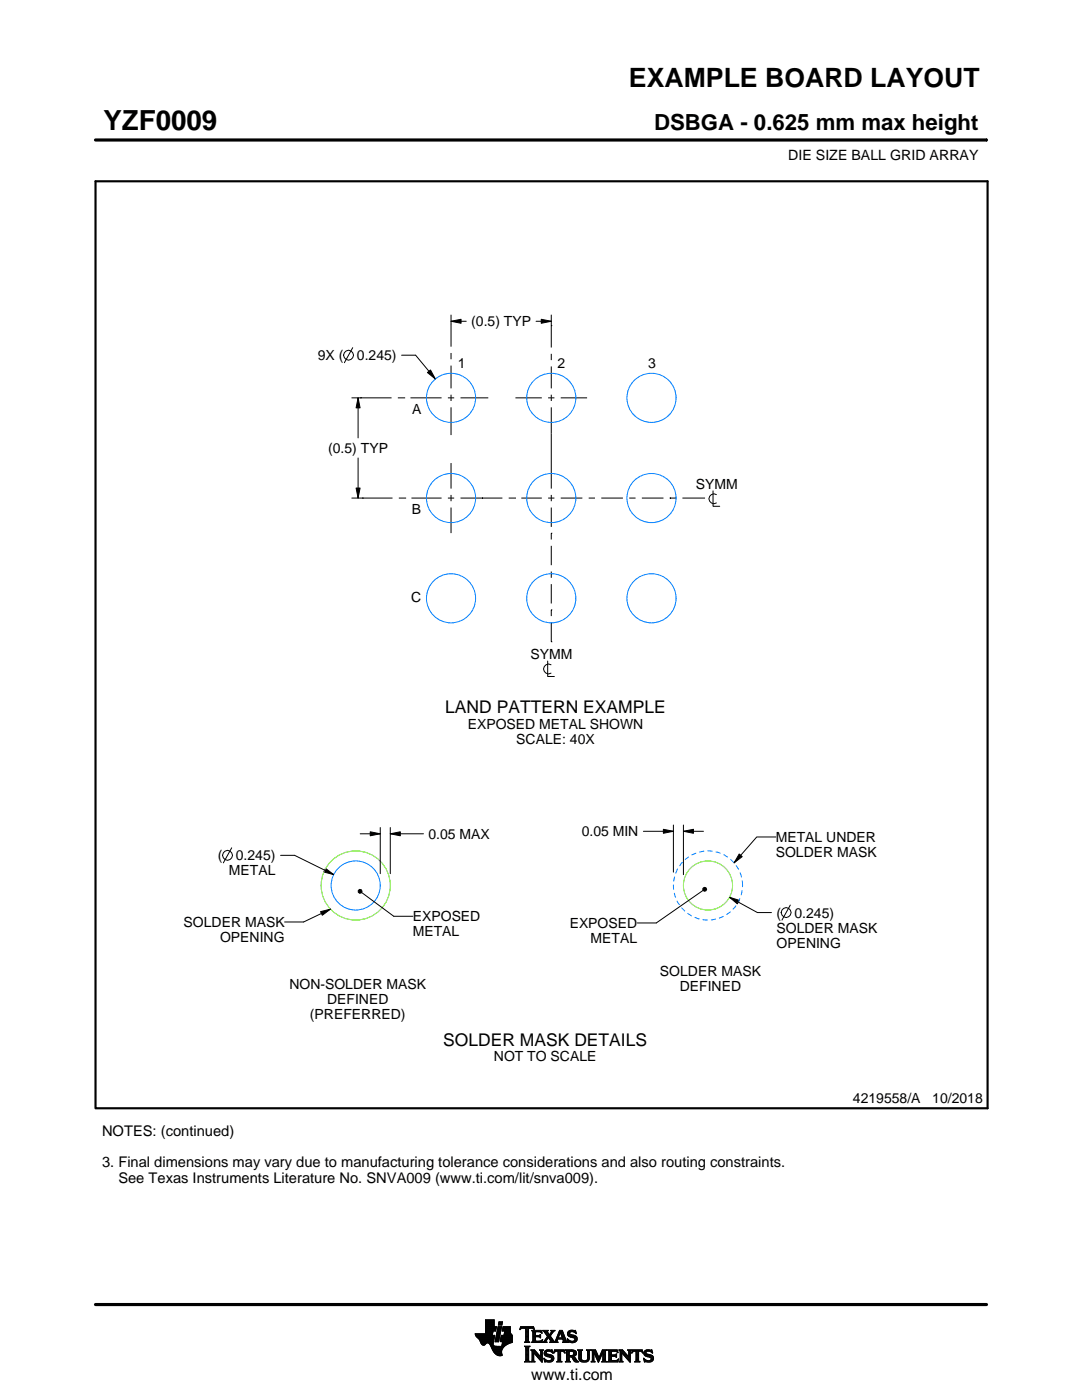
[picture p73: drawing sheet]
<svg xmlns="http://www.w3.org/2000/svg" width="216mm" height="279mm" viewBox="0 0 216 279" stroke-linecap="round" stroke-linejoin="round" font-family="sans-serif">
<defs><g id="words">
<text font-size="5.5" x="20.6" y="26">YZF0009</text>
<text font-size="5.3" x="125.5" y="17.4">EXAMPLE BOARD LAYOUT</text>
<text font-size="4.4" x="130.5" y="26">DSBGA - 0.625 mm max height</text>
<g font-size="3.5">
<text x="88.8" y="142.4">LAND PATTERN EXAMPLE</text>
<text x="88.4" y="208.7">SOLDER MASK DETAILS</text>
</g>
<text font-size="3.2" x="106" y="275.3">www.ti.com</text>
<g font-size="2.9">
<text x="20.4" y="226.7">NOTES: (continued)</text>
<text x="20.4" y="233">3. Final dimensions may vary due to manufacturing tolerance considerations and also routing constraints.</text>
<text x="23.6" y="236.1">See Texas Instruments Literature No. SNVA009 (www.ti.com/lit/snva009).</text>
</g>
<g font-size="2.8">
<text x="157.3" y="32">DIE SIZE BALL GRID ARRAY</text>
<text x="94" y="65.1">(0.5) TYP</text>
<text x="63.4" y="71.9">9X (</text>
<text x="71.2" y="71.9">0.245)</text>
<text x="91.3" y="73.4">1</text>
<text x="111.2" y="73.4">2</text>
<text x="129.3" y="73.5">3</text>
<text x="82.3" y="82.6">A</text>
<text x="65.5" y="90.4">(0.5) TYP</text>
<text x="138.8" y="97.5">SYMM</text>
<text x="82.2" y="102.7">B</text>
<text x="82" y="120.1">C</text>
<text x="105.8" y="131.5">SYMM</text>
<text x="93.3" y="145.5">EXPOSED METAL SHOWN</text>
<text x="103" y="148.5">SCALE: 40X</text>
<text x="85.5" y="167.4">0.05 MAX</text>
<text x="116.1" y="166.9">0.05 MIN</text>
<text x="43.5" y="171.7">(</text>
<text x="47.1" y="171.7">0.245)</text>
<text x="154.8" y="168">METAL UNDER</text>
<text x="154.8" y="171">SOLDER MASK</text>
<text x="45.7" y="174.7">METAL</text>
<text x="36.6" y="185">SOLDER MASK</text>
<text x="82.4" y="183.9">EXPOSED</text>
<text x="113.7" y="185.2">EXPOSED</text>
<text x="154.9" y="183.1">(</text>
<text x="158.5" y="183.1">0.245)</text>
<text x="43.9" y="188">OPENING</text>
<text x="82.4" y="186.9">METAL</text>
<text x="117.9" y="188.2">METAL</text>
<text x="154.9" y="186.1">SOLDER MASK</text>
<text x="154.9" y="189.1">OPENING</text>
<text x="57.7" y="197.4">NON-SOLDER MASK</text>
<text x="131.7" y="194.8">SOLDER MASK</text>
<text x="135.6" y="197.8">DEFINED</text>
<text x="61.9" y="203.4">(PREFERRED)</text>
<text x="65.3" y="200.4">DEFINED</text>
<text x="98.6" y="211.8">NOT TO SCALE</text>
<text x="170.2" y="220.2">4219558/A</text>
<text x="186" y="220.2">10/2018</text>
</g>
</g></defs>
<g fill="none" stroke="#000" stroke-width=".2">
<path d="M19.1 27.9h177.7M196.8 27.7v.5M70.2 79.4h7.9M70.4 69.4l-1.7 3M71.5 79.4l.4 2h-.8zM71.5 79.4v8M71.9 79.4h.1M79.4 79.4h1.2M80.1 70.9h2.8l4 4.7M80.6 79.4h.1M81.9 79.4h6.2M85.3 74.3l.6-.5 1 1.8z"/>
<path d="M89.4 79.4h1.2M90 64.1l2-.4v.8zM90 62.9v6.3M90 70.4v1.3M90 73v4.5M90 78.8v1.2M90 64.1h3M91.9 79.4h5.5M102.9 79.4h5.2M107 64.1h3M108 63.7l2 .4-2 .4zM109.4 79.4h1.2"/>
<path d="M110 65h.1M110 62.9v6.5M110 70.6v1.3M110 73.1v4.4M110 78.8v1.2M111.9 79.4h5.2M70.2 99.4h8.1M71.1 97.4h.8l-.4 2zM71.5 91.4v8M72.3 99.4h.1M79.6 99.4h1.2M80.8 99.4h.1"/>
<path d="M82.1 99.4h6M89.4 99.4h1.2M90 81.3v5.5M90 92.4v5.1M90 98.8v1.2M91.9 99.4h8.3M96.2 99.4h.1M101.5 99.4h1.3M102.8 99.4h.1M104 99.4h4.1M109.4 99.4h1.2M110 81.3v16.2"/>
<path d="M110 98.8v1.2M111.9 99.4h4.3M117.5 99.4h1.2M120 99.4h4.3M125.6 99.4h1.2M128.1 99.4h4.3M133.6 99.4h.1M133.6 99.4h1.3M136.2 99.4h4.3M140.5 99.4h.1M142.3 98v3h1.3M142.9 98.7a.98 .98 0 0 0-1.5 .8 .98 .98 0 0 0 1.5 .9"/>
<path d="M90 101.3v5.1M110 106.4h.1M110 101.3v3.9M110 106.4v1.3M110 108.9v3.9M110 114.1v1.2M110 116.6v3.8M109.3 131.9v3.1h1.3M109.9 132.7a.98 .98 0 0 0-1.5 .8 .98 .98 0 0 0 1.5 .8M110 121.7h.1M110 128.1h.1M110 121.7v1.3"/>
<path d="M110 124.2v3.9M46.2 169.2l-1.6 3M56 170.7h2.8l7.8 3.8M65 173.3l1.6 1.2-2-.5zM71.5 177.7l.3-.2 .3 .1 .1 .3-.1 .3-.3 .1-.3-.2zM71.9 166.4h4M72.2 178.1l6.4 4.8h3.8M73.9 166l2 .4-2 .4zM75.9 165.2v9.2M77.9 166.4l2-.4v.8zM77.9 165.2v9.2M77.9 166.4h6.6"/>
<path d="M128.4 165.9h6M132.4 165.5l2 .4-2 .4zM134.4 164.7v9.4M136.4 165.9l2-.4v.8zM136.4 164.7v9.9M136.4 165.9h4M140.2 177.3l.3-.2 .4 .1 .1 .3-.1 .3-.4 .1-.3-.2zM140.3 177.7l-9.3 6.5h-3.8M145.6 179.1l1.9 .6-.4 .7zM145.6 179.1l5.5 3h2.8M147.5 170.4l.6 .6-1.6 1.2zM154.8 167h-3.8l-4.5 5.2"/>
<path d="M64 181.9l1.9-.5-1.6 1.3zM65.9 181.4l-5.3 2.6h-3.8M157.7 180.6l-1.7 3M94.8 266.2h3.5M94.8 266.3h3.5M94.9 266.4h3.3M94.9 266.5h3.8l-.2 1.2M94.9 266.5h3.8M95 266.6h3.7M95 266.7h3.7M95.1 266.8h3.6M95.2 266.9h3.4"/>
<path d="M95.3 267h3.3M95.4 267.1h3.2M95.5 267.2h3.1M95.6 267.3h3M95.7 267.4h2.8M95.7 267.5h2.8M95.8 267.6h2.7M95.8 267.7h2.7M95.9 267.8h2.6M95.9 267.9h2.5M95.9 268h2.5M96 268h1.1"/>
<path d="M96 268.1h1M96.1 268.2h.8M96.1 268.3h.7M96.2 268.4h.6M96.3 268.4h.4M96.9 266.1h1.4M96.9 266h1.4M96.9 265.9h1.4M96.9 265.8h1.5M96.9 265.7h1.5M96.9 264.7l2.2 .1-.2 .9h-.5l-.2 .8M96.9 265.6h2"/>
<path d="M96.9 265.5h2M96.9 265.4h2M96.9 265.3h2.1M96.9 265.2h2.1M96.9 265.1h2.1M96.9 265h2.1M96.9 264.9h2.1M96.9 264.8h2.2M96.9 264.6h1.7M96.9 264.5h1.7M96.9 264.4h1.7M96.9 264.3h1.7"/>
<path d="M96.9 264.2h1.7M96.9 264.1h1.7M96.9 264h1.7M96.9 263.9h1.7M96.9 263.8h1.7M96.9 263.7h1.7M96.9 263.6h1.7M96.9 263.5h1.7M96.9 263.4h1.7M97.5 268h.9M97.6 268.1h.8M97.7 268.2h.7"/>
<path d="M97.7 268.3h.7M97.8 268.4h.6M97.9 268.5h.6M97.9 268.6h.7M98 268.7h1.1M98 268.8h2.6M98 268.8h2.5M98.1 268.9h2.3M98.1 269h2.3M98.1 269.1h2.2M98.2 269.2h2.1M98.2 269.2h2"/>
<path d="M98.2 269.3h2M98.3 269.4h1.9M98.3 269.5h1.8M98.4 269.6h1.7M98.4 268v.4l.3 .2 2 .1M98.5 269.7h1.6M98.5 267.7l-.1 .3M98.5 269.8h1.6M98.6 269.9h1.5M98.6 264.8v-1.4h-1.7v2.8h-2.1l.1 .3 .7 .8 .7 1.1 .3 .1 .6-.5 .4 .1 1 1.8 .8 .6h.8l-.1-1 .8-1M98.6 270h1.5M98.7 270h1.4"/>
<path d="M98.8 270.1h1.3M98.8 267.7h.7M98.8 267.6h.7M98.8 267.5h.7M98.9 270.2h1.2M98.9 267.4h.7M98.9 267.3h.7M98.9 267.2h.7M98.9 267.1h.7M98.9 267h.7M98.9 270.3h1.3M99 266.9h.6"/>
<path d="M99 266.9h.7M99 266.8h.7M99 266.7h.7M99 266.6h.7M99 266.5h.7M99.1 270.4h1.1M99.1 266.4h.7M99.1 266.3h.7M99.1 266.2h.7M99.1 266.1h.7M99.1 266h.7M99.2 265.9h.7"/>
<path d="M99.2 265.8h.7M99.2 270.4h1M99.2 265.7h.7M99.2 265.6h.7M99.2 265.5h.7M99.3 265.4h.6M99.3 265.4h.7M99.3 265.3h.7M99.3 265.2h.7M99.3 265.1h.7M99.3 265h.7M99.4 270.5h.8"/>
<path d="M99.4 264.9h.7M99.4 264.8h.7M99.4 264.8h.7l-.6 3h-.7zM99.4 264.5l.2-.7h.7l-.2 .7h-.7M99.5 264.4h.6M99.5 264.3h.7M99.5 264.2h.7M99.5 264.1h.7M99.5 264h.7M99.5 263.9h.7M99.6 263.8h.7M99.8 270.6h.1"/>
<path d="M99.8 267.7h2.4M99.8 267.6h2.4M99.8 267.5h2.4M99.9 267.4h2.3M99.9 267.3h2.3M99.9 267.2h2.3M99.9 267.1h2.3M99.9 267h2.3M99.9 266.9h2.3M100 266.9h2.2M100 266.8h2.2M100 266.7h2.2"/>
<path d="M100 266.6h2.2M100 266.5h2.2M100.1 268.6h.7M100.2 268.5h.7M100.2 268.4h.8M100.2 268.4h.9M100.2 268.3h1M100.2 268.2h1.2M100.2 265.6h1.6M100.2 268.1h1.4M100.2 265.5h1.6M100.2 268h1.6"/>
<path d="M100.3 265.4h1.5M100.3 268h1.7M100.3 267.9h1.9M100.3 265.3h1.5M100.3 267.8h1.9M100.3 265.2h1.5M100.3 265.1h1.5M100.3 265h1.5M100.4 264.9h1.4M100.4 264.8h1.4M100.6 266.5l.1-.8h-.5l.2-.9h1.4l.1 1.1 .3 .6v1.4l-1.3 .6M100.6 266.4h1.5"/>
<path d="M100.6 266.3h1.4M100.6 266.2h1.4M100.6 266.1h1.3M100.7 266h1.2M100.7 265.9h1.2M100.7 265.8h1.1M100.7 265.7h1.1M102.2 266.5h-2.2l-.2 1.1 .5 .2-.2 .9M103.7 265.3h.1M103.8 265.2h.2M103.8 265h2.8M103.8 264.9h2.7"/>
<path d="M103.9 264.8h2.6M104.7 267.8h1M104.7 271.8h1.1M104.7 268.7h1M104.8 267.7h.7M104.8 271.7h.8M104.9 265.2h.6M104.9 268.9h.6M104.9 267.6h.6M104.9 267.5l-.2 .3M104.9 267.5h.6M104.9 267.4h.6"/>
<path d="M104.9 267.3h.6M104.9 267.2h.6M104.9 267.1h.6M104.9 267h.6M104.9 266.8h.6M104.9 266.7h.6M104.9 266.6h.6M104.9 266.5h.6M104.9 266.4h.6M104.9 266.3h.6M104.9 266.2h.6M104.9 266.1h.6"/>
<path d="M104.9 265.9h.6M104.9 265.8h.6M104.9 265.7h.6M104.9 265.6h.6M104.9 265.5h.6M104.9 265.4h.6M104.9 265.3h.6M104.9 271.5h.6M104.9 269h.6M104.9 271.4h.6M104.9 271.4v-2.4l-.2-.4h1.1l-.3 .4v2.4M104.9 271.4l-.2 .4h1.1l-.3-.4"/>
<path d="M104.9 271.3h.6M104.9 271.2h.6M104.9 271.1h.6M104.9 271h.6M104.9 270.9h.6M104.9 270.8h.6M104.9 270.6h.6M104.9 270.5h.6M104.9 270.4h.6M104.9 270.3h.6M104.9 270.2h.6M104.9 270.1h.6"/>
<path d="M104.9 270h.6M104.9 269.9h.6M104.9 269.8h.6M104.9 269.6h.6M104.9 269.5h.6M104.9 269.4h.6M104.9 269.3h.6M104.9 269.2h.6M104.9 269.1h.6M105.5 267.5l.2 .3M105.5 267.5v-2.3l.7-.1 .4 .3-.1-.6h-2.6l-.1 .6 .4-.3 .7 .1v2.3M105.7 267.8h-1"/>
<path d="M105.9 271.8h.8M105.9 269.4h.8M106.1 269.5h.7M106.1 267.8h2M106.1 271.7h.5M106.2 269.6h.7M106.2 271.5h.3M106.2 265.6h1.8M106.2 269.8h.8M106.2 271.4h.3M106.2 271.4l-.3 .4h.8l-.2-.4M106.2 271.3h.3"/>
<path d="M106.2 271.2h.3M106.2 271.1h.3M106.2 271h.3M106.2 270.9h.3M106.2 270.8h.3M106.2 270.6h.3M106.2 270.5h.3M106.2 270.4h.3M106.2 270.3h.3M106.2 270.2h.3M106.2 270.1h.3M106.2 270h1"/>
<path d="M106.2 269.9h.9M106.2 269.8v1.6M106.2 269.8l-.3-.4h.8l1.2 1.4M106.3 267.7h1.8M106.3 265.7h1.8M106.3 267.6h.6M106.3 265.8h.6M106.3 267.5l-.2 .3M106.3 267.5h.5M106.3 267.4h.5M106.3 267.3h.5M106.3 267.2h.5"/>
<path d="M106.3 267.1h.5M106.3 267h.5M106.3 266.8h.5M106.3 266.7h1.6M106.3 266.6h1.6M106.3 266.5h.5M106.3 266.4h.5M106.3 266.3h.5M106.3 266.2h.5M106.3 266.1h.5M106.3 265.9h.5M106.4 265.2h.2"/>
<path d="M106.5 270h.1M106.5 270v1.4M106.5 265.3h.1M106.6 270.1h.7M106.7 270.2h.7M106.8 270.3h.7M106.8 265.9l.2-.1h.6l.6 .2-.2-.5h-1.9l.2 .3v1.7M106.8 265.9v.6h.8l.3-.2v.7M106.9 270.4h.7M107 270.5h.7M107.1 270.6h.7M107.2 270.8h1"/>
<path d="M107.3 270.9h.9M107.4 271h.8M107.5 271.1h.7M107.6 271.2h.6M107.6 266.5h.3M107.7 271.3h.5M107.7 269.4h.7M107.7 266.8h.2M107.7 267.6h.5M107.8 266.4h.1M107.8 271.4h.4M107.8 267h.1"/>
<path d="M107.8 265.8h.3M107.8 269.5h.5M107.9 271.5h.3M107.9 269.6h.3M107.9 267l-.3-.2h-.8l.1 .8h.9l.5-.2M107.9 269.8h.3M107.9 270.6h.3M107.9 270.5h.3M107.9 270.4h.3M107.9 270.3h.3M107.9 270.2h.3M107.9 270.1h.3"/>
<path d="M107.9 270h.3M107.9 269.9h.3M107.9 269.8v1M107.9 269.8l-.2-.4h.7l-.2 .4M108 271.7h.2M108 265.9h.1M108 267.5h.2M108.1 271.8h.1M108.1 266.1h.1M108.2 267.4h.1M108.2 269.8v2.1l-1.7-1.9M108.2 267.8h.9"/>
<path d="M108.3 267.4l-.2 .5-2-.1M108.3 265.6h1M108.5 267.7h.5M108.5 271.1l.8 .4h.5l.2-.1-.1-.4-1-.4-.3-.3 .1-.7 .7-.2 .6 .1 .2-.1 .1 .6-.9-.3-.3 .1-.1 .3 1.3 .4 .2 .6M108.5 271.1h.1M108.5 265.7h.7M108.5 271.2h.2M108.6 271.3h.2M108.6 270.1h.4M108.6 270h.4M108.6 270.2h.6M108.6 267.6h.4"/>
<path d="M108.6 271.4h.4M108.6 269.9h.4M108.6 270.3h1M108.6 265.8h.7M108.6 271.5h.8M108.6 269.8h.5M108.7 271.7h1.5M108.7 270.4h1.3M108.7 267.5h.3M108.7 271.8h.1M108.7 265.9h.6M108.7 269.6h1.5"/>
<path d="M108.8 267.4h.3M108.8 270.5h1.5M108.8 266.1h.6M108.8 269.5h1.4M108.8 267.3h.4M108.9 266.2h.6M108.9 267.2h.4M108.9 266.3h.6M108.9 270.6h1.5M109 267.1h.3M109 266.4h1M109.1 271.8h.9"/>
<path d="M109.1 269.4h.7M109.1 267h.9M109.1 266.5h.8M109.1 267.8h-.9M109.2 266.8h.8M109.2 266.6h.6M109.2 266.7h.7M109.2 266.7l-.6 .9-.4 .2M109.3 270.8h1.1M109.5 267.1h.6M109.6 267.2h.6M109.7 271.5h.7"/>
<path d="M109.7 267.3h.6M109.7 267.8l.2-.2-.5-.7-.4 .8 .1 .1M109.7 267.8h1.6M109.7 266.3h.4M109.7 267.4h.6M109.8 270.9h.7M109.8 266.2h.3M109.8 266.6l.9 1.2 1-2.3h.5l.8 2.1 .3 .2M109.8 267.5h.6M109.9 266.1h.3M109.9 269.8h.4M109.9 267.6h.6"/>
<path d="M109.9 267.7h.7M109.9 271.4h.5M109.9 265.9h.4M110 271h.5M110 265.6h.7M110 265.9l-.4 .5-.4-.6 .2-.3h-1.1l.9 1.2M110 265.9l.1-.2-.2-.2h.8l-.9 1.1M110 271.3h.5M110 265.8h.4M110 271.1h.5M110 271.2h.5M110.1 269.4h.1"/>
<path d="M110.1 265.7h.4M110.1 269.9h.2M110.2 270h.1M110.5 270h.1M110.5 269.9h.2M110.5 271.1l-.2 .5-.8 .3-.6-.2-.2 .1-.2-.7M110.5 269.8h.3M110.6 269.6h2.1M110.6 269.5h2M110.6 269.4h2M110.7 267.7h.5M110.8 267.6h.4"/>
<path d="M110.9 267.5h.3M110.9 267.4h.3M111 267.3h.3M111 267.2h1.8M111 267.1h1.8M111.1 267h.3M111.1 271.8h1M111.1 266.8h.4M111.2 266.7h.3M111.2 267.5l.1-.2h1l.1 .2M111.2 267.5v.3h.1M111.2 266.6h.3"/>
<path d="M111.3 266.5h.3M111.3 271.7h.6M111.3 266.4h.3M111.3 271.5h.6M111.3 267.8h-1.6M111.3 269.8h.6M111.4 266.3h.3M111.4 271.4h.5M111.4 271.4l-.1-1.7h-.4l-.4 .4 .2-.7h1.9l.1 .7-.3-.4h-.5v1.7M111.4 270.5h.5M111.4 270.4h.5M111.4 270.3h.5"/>
<path d="M111.4 270.2h.5M111.4 270.1h.5M111.4 270h.5M111.4 269.9h.5M111.4 271.4l-.3 .4h1l-.2-.4M111.4 271.3h.5M111.4 271.2h.5M111.4 271.1h.5M111.4 271h.5M111.4 270.9h.5M111.4 270.8h.5M111.4 270.6h.5"/>
<path d="M111.4 266.2h.3M111.4 266.1h.4M111.5 265.9h.9M111.5 265.8h.8M111.6 265.7h.7M111.6 265.6h.6M111.8 265.9l.4 1.1h-.8zM111.9 266.1h.5M111.9 266.2h.5M111.9 266.3h.6M112 266.4h.5M112 266.5h.6"/>
<path d="M112.1 266.6h.5M112.1 266.7h.6M112.1 266.8h.6M112.2 267h.5M112.2 267.8h1.1M112.3 267.3h.6M112.3 267.4h.6M112.4 267.5h.6M112.4 267.5v.3h-.2M112.4 269.8h.3M112.4 267.6h.6M112.4 267.7h.7"/>
<path d="M112.6 269.9h.1M112.6 270h.2M112.8 271.8h1M112.8 269.4h1.6M113 269.5h1.7M113 271.7h.7M113 269.6h1.9M113 271.5h.6M113 269.8h.6M113 271.4h.6M113 271.4l-.2 .4h1l-.2-.4M113 271.3h.6"/>
<path d="M113 271.2h.6M113 271.1h.6M113 271h.6M113 270.9h.6M113 270.8h1.5M113 270.6h1.6M113 270.5h1.8M113 270.4h.6M113 270.3h.6M113 270.2h.6M113 270.1h.6M113 270h.6"/>
<path d="M113 269.9h.6M113 269.8v1.6M113 269.8l-.2-.4h1.4l.6 .2 .2 .3v.4l-.2 .3-.4 .1M113.2 267.3h.2M113.2 267.4h.3M113.2 266.2h.5M113.2 266.3h.6M113.2 266.1h.5M113.3 267.5h.3M113.3 267.8h-1.1M113.3 266.4h.9M113.3 265.9h.4"/>
<path d="M113.3 267.6h.6M113.3 266.5h1.3M113.3 267.7h1.6M113.3 265.8h.5M113.3 267.8h.2M113.4 266.6h1.5M113.4 265.7h1.5M113.4 265.7l.5-.2 .7 .1 .2-.1 .1 .7-.7-.4h-.4l-.1 .3 .1 .2 .9 .2 .4 .3 .1 .5-.3 .5-.6 .2-.7-.2-.2 .1-.2-.7 .9 .5 .5-.1 .1-.3-.2-.3-1.1-.4-.2-.4zM113.5 266.7h1.5M113.5 265.6h1.4M113.6 271.4v-.6h.4l.7 1h.8M113.6 269.9l.1-.2 .7 .2v.4l-.4 .2"/>
<path d="M113.6 269.9v.6M113.7 267.8h1.1M113.8 266.8h1.3M113.8 265.5h.6M114 268h.4M114.1 270.9h.6M114.2 271h.6M114.2 271.1h.7M114.3 271.2h.6M114.3 267h.8M114.3 269.8h.7M114.3 270.4h.6"/>
<path d="M114.4 271.3h.6M114.4 270.7l1.1 1.1M114.4 270.7h.1M114.4 271.4h.7M114.4 269.9h.6M114.4 270.3h.6M114.5 267.6h.5M114.5 270.2h.5M114.5 270h.5M114.5 265.8h.4M114.5 270.1h.5M114.5 271.5h.7"/>
<path d="M114.6 271.7h.7M114.6 267.1h.6M114.6 267.5h.5M114.7 267.2h.5M114.7 267.4h.5M114.7 265.9h.3M114.7 267.3h.5M114.7 271.8h.8M114.8 266.1h.2M114.9 266.2h.1M115.3 269.4h.9M115.4 269.5h.7"/>
<path d="M115.5 269.6h.5M115.5 269.8h.5M115.5 269.8v1.4l.4 .5 .6 .2 .7-.1 .3-.3 .1-.5M115.5 271h.5M115.5 270.9h.5M115.5 270.8h.5M115.5 270.6h.5M115.5 270.5h.5M115.5 270.4h.5M115.5 270.3h.5M115.5 270.2h.5M115.5 270.1h.5"/>
<path d="M115.5 270h.5M115.5 269.9h.5M115.5 269.8l-.2-.4h.9l-.2 .4M115.5 271.1h.5M115.5 271.2h.5M115.5 271.3h.6M115.6 271.4h.6M115.7 271.5h.8M115.8 271.7h1.5M116 271l.2 .4 .5 .2 .4-.2 .2-.4M116 269.8v1.2M116 271.8h1.1"/>
<path d="M116.8 271.5h.6M117 269.4h.8M117.1 271.4h.4M117.2 269.5h.5M117.2 271.3h.4M117.2 269.6h.4M117.2 271.2h.4M117.2 271.1h.4M117.3 269.8h.3M117.3 271h.3M117.3 270.9h.3M117.3 270.8h.3"/>
<path d="M117.3 270.6h.3M117.3 270.5h.3M117.3 270.4h.3M117.3 270.3h.3M117.3 270.2h.3M117.3 270.1h.3M117.3 270h.3M117.3 269.9h.3M117.6 269.8l.2-.4h-.8l.2 .3 .1 1.3M117.6 269.8v1.2M118 271.8h.7M118 269.4h.8"/>
<path d="M118.1 269.5h.8M118.1 271.7h.5M118.2 269.6h.7M118.2 271.5h.3M118.2 269.8h.8M118.2 271.4h.3M118.2 269.8l-.2-.4h.8l.7 1.6 .7-1.6h.9l-.3 .4M118.2 271.4l-.2 .4h.7l-.2-.4M118.2 271.3h.3M118.2 271.2h.3M118.2 271.1h.3M118.2 271h.3"/>
<path d="M118.2 270.9h.3M118.2 270.8h.3M118.2 270.6h.3M118.2 270.5h.3M118.2 270.4h.3M118.2 270.3h.3M118.2 270.2h.3M118.2 270.1h.3M118.2 270h.9M118.2 269.9h.8M118.2 269.8v1.6M118.6 270.1h.5"/>
<path d="M118.6 270.2h.6M118.7 270.3h.5M118.7 270.4h.6M118.8 270.5h.5M118.8 270.6h.6M118.9 270.8h.5M118.9 270.9h.6M119 271h.8M119 271.1h.8M119.1 271.2h.6M119.1 271.3h.6M119.2 271.4h.4"/>
<path d="M119.2 271.5h.4M119.3 271.7h.2M119.3 271.8h.2M119.6 270.9h.3M119.6 270.8h.3M119.7 270.6h.3M119.7 270.5h.3M119.8 270.4h.3M119.8 270.3h.3M119.9 270.2h.3M119.9 270.1h.3M120 270h.8"/>
<path d="M120 269.9h.8M120 269.8h.8M120.1 271.8h1M120.1 269.6h.7M120.1 269.5h.8M120.2 269.4h.9M120.2 271.7h.7M120.3 271.5h.5M120.3 271.4h.5M120.3 271.4l-.2 .4h1l-.3-.4M120.3 271.4v-1.5l-.9 2-.9-2v1.5M120.3 271.3h.5"/>
<path d="M120.3 271.2h.5M120.3 271.1h.5M120.3 271h.5M120.3 270.9h.5M120.3 270.8h.5M120.3 270.6h.5M120.3 270.5h.5M120.3 270.4h.5M120.3 270.3h.5M120.3 270.2h.5M120.3 270.1h.5M120.8 269.8v1.6"/>
<path d="M121.2 271.8h2M121.2 269.4h1.9M121.4 269.5h1.8M121.4 271.7h1.9M121.5 269.6h1.7M121.5 271.5h1.8M121.5 269.8h.5M121.5 271.4h.5M121.5 269.8l-.3-.4h1.9l.2 .6M121.5 269.9h.5M121.5 269.8v1.6M121.5 271.3h.5"/>
<path d="M121.5 271.2h.5M121.5 271.1h.5M121.5 271h.5M121.5 270.9h.5M121.5 270.8h.5M121.5 270.6h1.5M121.5 270.5h1.5M121.5 270.4h1.5M121.5 270.3h.5M121.5 270.2h.5M121.5 270.1h.5M121.5 270h.5"/>
<path d="M122.6 270.4l.4-.2v.7l-.2-.2h-.8v.7l.2 .1M122.9 270.8h.1M122.9 270.3h.1M123 269.8h.3M123.1 271.4h.3M123.2 269.9h.1M123.3 270h.1M123.3 270l-.4-.3h-.8l-.1 .7M123.3 271.3h.1M123.4 271.2h.1M123.4 271.2l-.2 .6h-2l.3-.4M123.4 271.2l-.3 .3h-.4"/>
<path d="M123.5 271.8h.8M123.5 269.4h.7M123.6 269.5h.7M123.7 271.7h.5M123.7 269.6h.7M123.7 271.5h.4M123.7 269.8h.8M123.7 271.4h.4M123.7 271.4l-.2 .4h.8l-.2-.4M123.7 271.3h.4M123.7 271.2h.4M123.7 271.1h.4"/>
<path d="M123.7 271h.4M123.7 270.9h.4M123.7 270.8h.4M123.7 270.6h.4M123.7 270.5h.4M123.7 270.4h.4M123.7 270.3h.4M123.7 270.2h.4M123.7 270.1h.4M123.7 270h1M123.7 269.9h.9M123.7 269.8v1.6"/>
<path d="M123.7 269.8l-.2-.4h.7l1.2 1.4 .1-1M124.1 270v1.4M124.1 270h.1M124.2 270.1h.6M124.2 270.2h.7M124.3 270.3h.7M124.4 270.4h.7M124.5 270.5h.7M124.6 270.6h.7M124.7 270.8h1.1M124.8 270.9h1M124.9 271h.9"/>
<path d="M125 271.1h.8M125.1 271.2h.7M125.2 271.3h.6M125.2 269.4h.8M125.3 271.4h.5M125.4 269.5h.5M125.4 271.5h.4M125.4 269.6h.4M125.5 269.8h.3M125.5 269.8l-.3-.4h.8l-.2 .4M125.5 270.4h.3M125.5 270.3h.3"/>
<path d="M125.5 270.2h.3M125.5 270.1h.3M125.5 270h.3M125.5 269.9h.3M125.5 270.6h.3M125.5 270.5h.3M125.5 271.7h.3M125.6 271.8h.2M125.8 269.8v2.1l-1.7-1.9M126 270h.1M126.1 269.9h.1M126.1 269.8h.3"/>
<path d="M126.1 269.6h2.1M126.2 269.5h2M126.2 269.4h2M126.6 271.8h1.1M126.9 271.7h.6M126.9 271.5h.5M126.9 269.8h.5M126.9 271.4h.5M126.9 271.4v-1.7h-.5l-.3 .4 .1-.7h1.9l.2 .7-.4-.4h-.5v1.7M126.9 270.5h.5M126.9 270.4h.5M126.9 270.3h.5"/>
<path d="M126.9 270.2h.5M126.9 270.1h.5M126.9 270h.5M126.9 269.9h.5M126.9 271.4l-.3 .4h1.1l-.3-.4M126.9 271.3h.5M126.9 271.2h.5M126.9 271.1h.5M126.9 271h.5M126.9 270.9h.5M126.9 270.8h.5M126.9 270.6h.5"/>
<path d="M128 269.8h.3M128.1 269.9h.2M128.2 270h.1M128.4 271.1h.1M128.4 271.2h.2M128.5 271.3h.2M128.5 270.1h.4M128.5 270h.4M128.5 270.2h.6M128.5 271.4h.4M128.5 269.9h.4M128.5 270.3h1"/>
<path d="M128.5 271.5h.8M128.5 269.8h.5M128.6 271.7h1.5M128.6 270.4h1.3M128.6 271.8h.1M128.6 269.6h1.5M128.7 270.5h1.5M128.7 269.5h1.4M128.8 270.6h1.5M128.9 271.8h1M129 269.4h.7M129.1 270.8l-.6-.4 .1-.7 .5-.3 .8 .1 .2-.1 .1 .7-.8-.4-.4 .1-.1 .2 1.3 .5 .2 .6"/>
<path d="M129.1 270.8l.7 .2v.4l-.6 .1-.8-.4M129.2 270.8h1.1M129.6 271.5h.7M129.6 270.9h.8M129.8 269.8h.4M129.8 271.4h.5M129.9 271h.5M129.9 271.3h.5M129.9 271.1h.5M129.9 271.2h.5M129.9 269.4h.2M130 269.9h.2"/>
<path d="M130.1 270h.1M130.4 271.1l-.3 .5-.7 .3-.6-.2-.2 .1-.2-.7"/>
<circle cx="69.5" cy="70.9" r=".98"/>
<circle cx="45.4" cy="170.7" r=".98"/>
<circle cx="156.8" cy="182.1" r=".98"/>
</g>
<g fill="#000">
<path d="M71.5 79.4l.4 2h-.8zM85.3 74.3l.6-.5 1 1.8zM90 64.1l2-.4v.8zM108 63.7l2 .4-2 .4zM71.1 97.4h.8l-.4 2zM65 173.3l1.6 1.2-2-.5zM71.5 177.7l.3-.2 .3 .1 .1 .3-.1 .3-.3 .1-.3-.2zM73.9 166l2 .4-2 .4zM77.9 166.4l2-.4v.8zM132.4 165.5l2 .4-2 .4zM136.4 165.9l2-.4v.8zM140.2 177.3l.3-.2 .4 .1 .1 .3-.1 .3-.4 .1-.3-.2z"/>
<path d="M145.6 179.1l1.9 .6-.4 .7zM147.5 170.4l.6 .6-1.6 1.2zM64 181.9l1.9-.5-1.6 1.3z"/>
</g>
<path d="M19.1 36.2h178v185h-178z" fill="none" stroke="#000" stroke-width=".43"/>
<path d="M19 27.9h177.8M19 260.3h177.8" fill="none" stroke="#000" stroke-width=".63"/>
<g fill="none" stroke="#0080ff" stroke-width=".2">
<circle cx="90" cy="79.4" r="4.9"/>
<circle cx="110" cy="79.4" r="4.9"/>
<circle cx="130" cy="79.4" r="4.9"/>
<circle cx="90" cy="99.4" r="4.9"/>
<circle cx="110" cy="99.4" r="4.9"/>
<circle cx="130" cy="99.4" r="4.9"/>
<circle cx="90" cy="119.4" r="4.9"/>
<circle cx="110" cy="119.4" r="4.9"/>
<circle cx="130" cy="119.4" r="4.9"/>
<circle cx="71" cy="176.7" r="4.9"/>
</g>
<g fill="none" stroke="#6ef200" stroke-width=".2">
<circle cx="71" cy="176.7" r="6.9"/>
<circle cx="141.3" cy="176.7" r="4.9"/>
</g>
<path d="M148.2 176.7a6.9 6.9 0 0 0-10.1-6.1 6.9 6.9 0 0 0-.8 11.7 6.9 6.9 0 0 0 10.8-4.6l.1-1" fill="none" stroke="#0080ff" stroke-width=".2" stroke-dasharray="1 .7" stroke-linecap="butt"/>
<use href="#words"/>
</svg>
